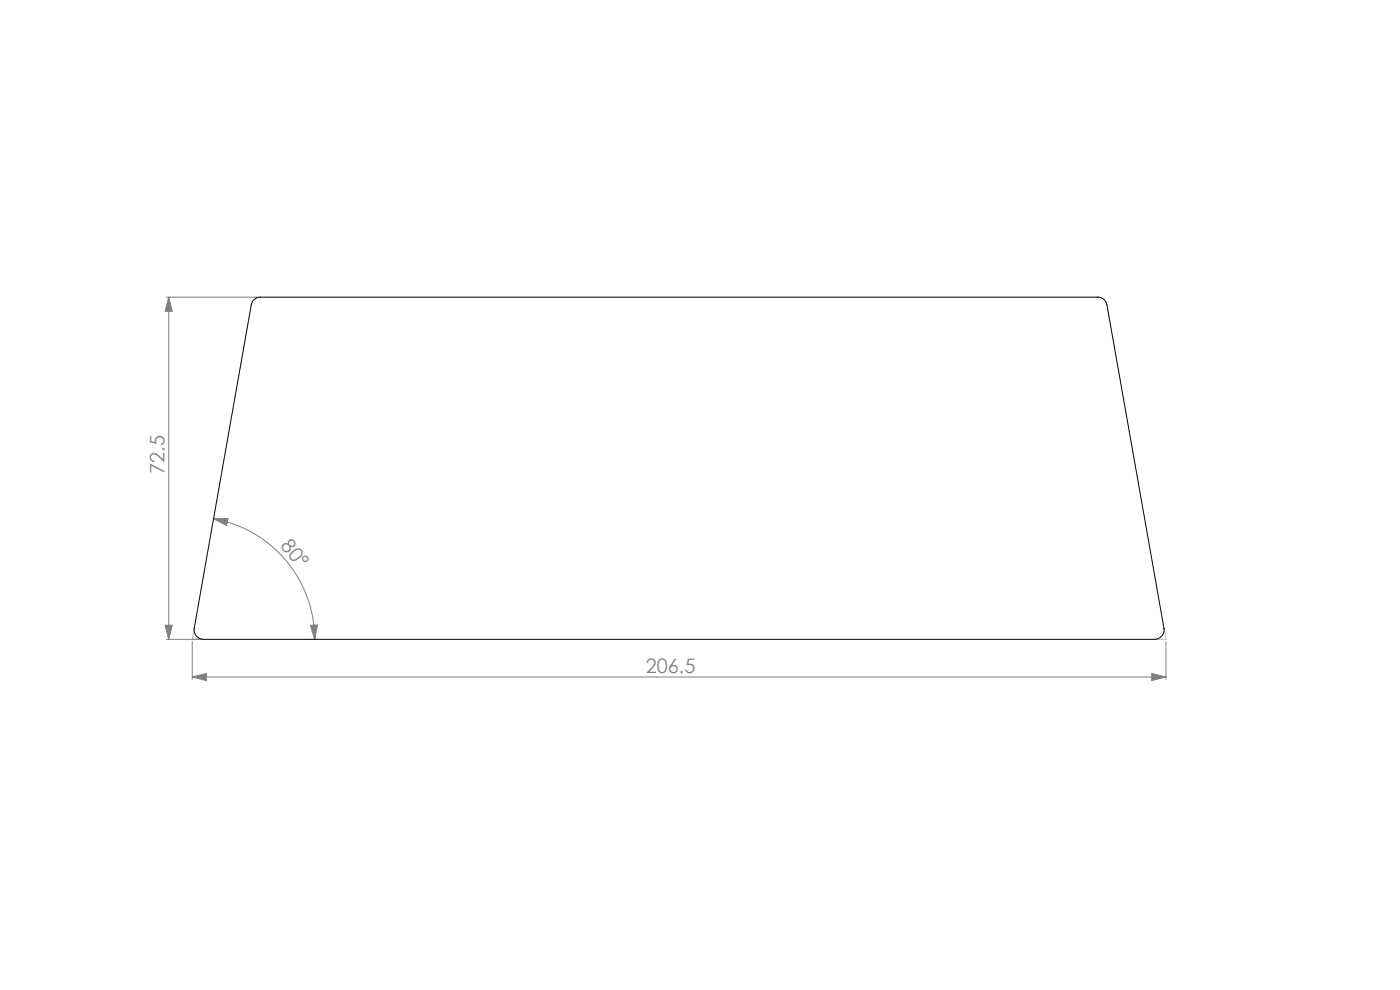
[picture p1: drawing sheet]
<svg xmlns="http://www.w3.org/2000/svg" width="594mm" height="420mm" viewBox="0 0 594 420" stroke-linecap="round" stroke-linejoin="round" font-family="sans-serif">
<defs><g id="words">
<g font-size="8.5" fill="#808080">
<text x="69.8" y="201" transform="rotate(-90 69.8 201)">72.5</text>
<text x="118.8" y="231.8" transform="rotate(50 118.8 231.8)">80°</text>
<text x="274" y="285.4">206.5</text>
</g>
</g></defs>
<g fill="none" stroke="#808080" stroke-width=".42">
<path d="M70.6 126.1h38.9M71.6 126.1l1.5 6h-3zM71.6 126.1v145.1M90.6 220.1l6.2-.1-.7 2.9zM90.6 220.1a51.9 51.9 0 0 1 42.9 51.1M70.1 265.2h3l-1.5 6zM70.6 271.2h14.7M81.6 272.2v16M131.7 265.3l3-.2-1.2 6.1zM494.7 272.2v16M81.6 287.2l6-1.5v3zM81.6 287.2h413.1"/>
<path d="M488.7 285.7l6 1.5-6 1.5z"/>
</g>
<path d="M82.4 266.5l-.8 4.7h4.8M493.9 266.5l.8 4.7h-4.8" fill="none" stroke="#c0c0c0" stroke-width=".42"/>
<g fill="#808080">
<path d="M488.7 285.7l6 1.5-6 1.5zM81.6 287.2l6-1.5v3z"/>
<path d="M131.7 265.3l3-.2-1.2 6.1zM90.6 220.1l6.2-.1-.7 2.9z"/>
<path d="M71.6 126.1l1.5 6h-3zM70.1 265.2h3l-1.5 6z"/>
</g>
<path d="M107.9 127l1.2-.7 1.4-.2h355.2a3.9 3.9 0 0 1 4 3.2l24.2 137.2a4 4 0 0 1-4 4.7h-403.5a4 4 0 0 1-4-4.7l24.2-137.2 .5-1.3z" fill="none" stroke="#000" stroke-width=".42"/>
<use href="#words"/>
</svg>
